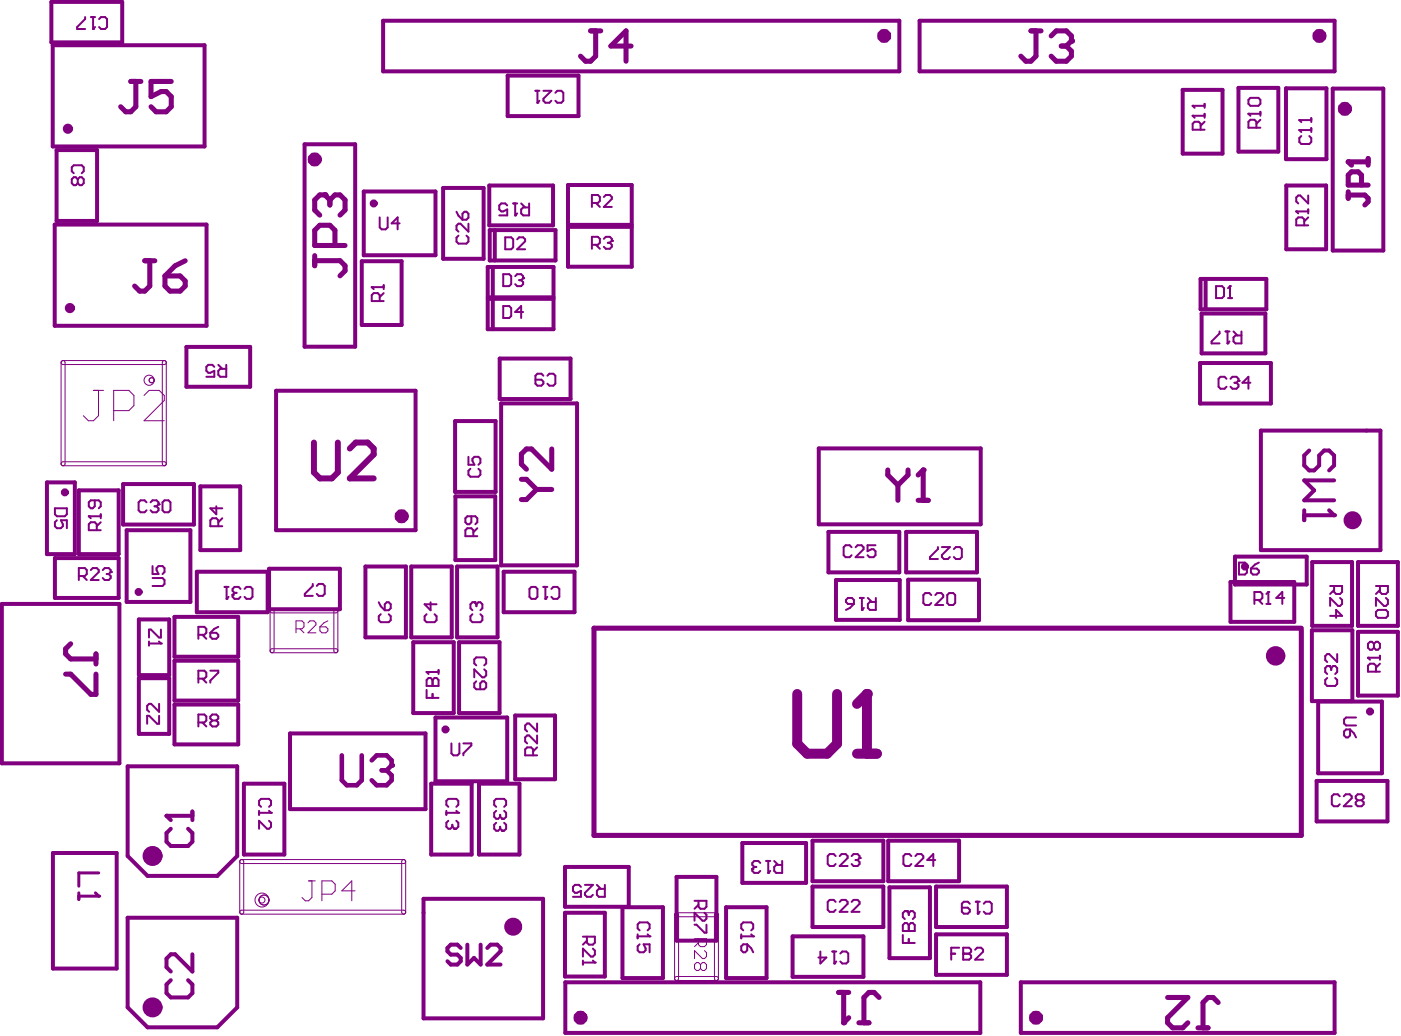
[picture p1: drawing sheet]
<svg xmlns="http://www.w3.org/2000/svg" width="234mm" height="173mm" viewBox="0 0 234 173" stroke-linecap="round" stroke-linejoin="round" font-family="sans-serif">
<g fill="none" stroke="#800080" stroke-width=".67">
<path d="M8.6 .3h11.8v6.8h-11.8zM8.8 7.6h25.4v16.9h-25.4zM64.1 3.5h86.3v8.4h-86.3zM84.9 12.6h11.8v6.8h-11.8zM153.8 3.5h69.3v8.4h-69.3zM197.7 15h6.7v10.7h-6.7zM207.1 14.7h6.6v10.7h-6.6zM215 14.8h6.8v11.8h-6.8zM222.8 14.8h8.5v27.1h-8.5zM9.1 37.5h25.4v17h-25.4zM9.5 25.1h6.7v11.8h-6.7zM50.9 24.1h8.5v33.9h-8.5z"/>
<path d="M60.8 32h12v10.7h-12zM74.1 31.4h6.8v11.9h-6.8zM81.8 31h10.7v6.7h-10.7zM81.9 38.5h11v5h-11zM82.7 38.5v5M95 30.9h10.6v6.7h-10.6zM95 37.9h10.6v6.7h-10.6zM215.1 31h6.6v10.7h-6.6zM31.2 58h10.6v6.7h-10.6zM60.5 43.7h6.6v10.6h-6.6zM81.5 44.6h11v5.1h-11zM81.5 50h11v5h-11z"/>
<path d="M82.4 44.6v5.1M82.4 50v5M83.5 59.9h11.9v6.8h-11.9zM200.7 46.6h11v5.1h-11zM200.9 52.4h10.7v6.7h-10.7zM201.6 46.6v5.1M46.2 65.3h23.3v23.3h-23.3zM76.1 70.4h6.8v11.8h-6.8zM83.8 67.4h12.7v27.1h-12.7zM136.9 75h27.1v12.7h-27.1zM200.6 60.7h11.9v6.8h-11.9zM210.8 72h20v20h-20z"/>
<path d="M7.8 80.7h4.7v11.9h-4.7zM9.2 93.3h10.6v6.7h-10.6zM13.2 82h6.6v10.6h-6.6zM20.6 80.9h11.8v6.8h-11.8zM21.2 88.6h10.6v12h-10.6zM32.9 95.6h11.9v6.8h-11.9zM33.5 81.3h6.7v10.7h-6.7zM45 95.1h11.8v6.8h-11.8zM61.1 94.7h6.8v11.9h-6.8zM68.8 94.7h6.7v11.9h-6.7zM76.1 83h6.7v10.6h-6.7zM76.4 94.7h6.8v11.9h-6.8z"/>
<path d="M84.2 95.6h11.9v6.8h-11.9zM138.5 88.9h11.9v6.8h-11.9zM139.8 97h10.6v6.6h-10.6zM151.5 88.9h11.9v6.8h-11.9zM151.8 96.9h11.9v6.8h-11.9zM205.7 97.3h10.7v6.7h-10.7zM206.5 93.1h12v4.6h-12zM219.4 94h6.7v10.6h-6.7zM227.1 94h6.6v10.6h-6.6zM.3 101h19.7v26.6h-19.7zM23.2 103.6h5.1v9.3h-5.1zM23.2 113.4h5.1v9.3h-5.1z"/>
<path d="M29.2 103.1h10.6v6.7h-10.6zM29.2 110.5h10.6v6.6h-10.6zM29.2 117.8h10.6v6.7h-10.6zM69.1 107.4h6.8v11.8h-6.8zM72.8 120h12v10.6h-12zM76.8 107.4h6.7v11.8h-6.7zM86.1 119.6h6.7v10.7h-6.7zM219.3 105.4h6.8v11.8h-6.8zM220.4 117.3h10.7v12h-10.7zM227.1 105.6h6.6v10.7h-6.6zM21.3 128.1h18.4v15l-3.4 3.3h-11.6l-3.4-3.3zM40.8 131h6.7v11.9h-6.7z"/>
<path d="M48.5 122.6h22.6v12.7h-22.6zM72.1 131h6.8v11.9h-6.8zM80.1 131h6.8v11.9h-6.8zM220.1 130.6h11.9v6.7h-11.9zM8.8 142.6h10.7v19.3h-10.7zM21.3 153.4h18.4v15l-3.4 3.4h-11.6l-3.4-3.4zM70.8 150.3h20v20h-20zM94.5 144.9h10.6v6.7h-10.6zM94.5 152.6h6.6v10.7h-6.6zM104.1 151.7h6.7v11.8h-6.7zM113.1 146.6h6.7v10.7h-6.7zM121.4 151.7h6.8v11.8h-6.8z"/>
<path d="M124.1 140.9h10.7v6.7h-10.7zM132.5 156.6h11.9v6.7h-11.9zM135.8 140.6h11.9v6.7h-11.9zM135.8 148.2h11.9v6.8h-11.9zM148.5 140.6h11.9v6.7h-11.9zM148.7 148.4h6.8v11.8h-6.8zM156.5 148.2h11.9v6.8h-11.9zM156.5 156.2h11.9v6.8h-11.9zM94.5 164.2h69.4v8.5h-69.4zM170.7 164.2h52.4v8.5h-52.4z"/>
</g>
<g fill="none" stroke="#800080" stroke-width=".17">
<path d="M10.3 60.4a.33 .33 0 0 1 .3-.1 .33 .33 0 0 1 .3 .3v16.9a.33 .33 0 0 1-.4 .4 .33 .33 0 0 1-.3-.4zM10.3 77.4l.2-.2h17a.33 .33 0 0 1 .3 .3 .33 .33 0 0 1-.3 .4h-17a.33 .33 0 0 1-.2-.5zM10.3 60.4l.2-.1h17a.33 .33 0 0 1 .3 .3 .33 .33 0 0 1-.3 .3h-17a.33 .33 0 0 1-.2-.5zM27.2 60.4a.33 .33 0 0 1 .4-.1 .33 .33 0 0 1 .2 .3v16.9a.33 .33 0 0 1-.3 .4 .33 .33 0 0 1-.4-.4zM45.2 108.6l.3-.1h10.7a.33 .33 0 0 1 .3 .3 .33 .33 0 0 1-.3 .3h-10.7a.33 .33 0 0 1-.3-.5zM45.3 101.9a.33 .33 0 0 1 .5 .2v6.7a.33 .33 0 0 1-.3 .3 .33 .33 0 0 1-.3-.3v-6.7zM45.3 101.9l10.9-.1a.33 .33 0 0 1 .3 .3 .33 .33 0 0 1-.3 .4h-10.7a.33 .33 0 0 1-.3-.3 .33 .33 0 0 1 .1-.3zM55.9 102a.33 .33 0 0 1 .3-.2 .33 .33 0 0 1 .3 .3v6.7a.33 .33 0 0 1-.3 .3 .33 .33 0 0 1-.4-.3zM40.1 143.9a.33 .33 0 0 1 .4-.2 .33 .33 0 0 1 .3 .3v8.5a.33 .33 0 0 1-.4 .3 .33 .33 0 0 1-.3-.3zM40.1 152.3l.3-.1h27.1a.33 .33 0 0 1 .3 .3 .33 .33 0 0 1-.3 .3h-27.1a.33 .33 0 0 1-.3-.5zM40.1 143.9l.3-.2h27.1a.33 .33 0 0 1 .3 .3 .33 .33 0 0 1-.3 .4h-27.1a.33 .33 0 0 1-.3-.5zM67.2 143.9a.33 .33 0 0 1 .4-.2 .33 .33 0 0 1 .2 .3v8.5a.33 .33 0 0 1-.3 .3 .33 .33 0 0 1-.3-.3z"/>
<path d="M112.8 152.8a.33 .33 0 0 1 .4-.2 .33 .33 0 0 1 .3 .3v10.7a.33 .33 0 0 1-.4 .3 .33 .33 0 0 1-.3-.3zM112.8 152.8l.3-.2h6.7a.33 .33 0 0 1 .3 .3 .33 .33 0 0 1-.3 .4h-6.7a.33 .33 0 0 1-.3-.5zM119.5 152.8a.33 .33 0 0 1 .4-.2 .33 .33 0 0 1 .2 .3v10.7a.33 .33 0 0 1-.3 .3 .33 .33 0 0 1-.3-.3zM112.8 163.4l.3-.1h6.7a.33 .33 0 0 1 .3 .3 .33 .33 0 0 1-.3 .3h-6.7a.33 .33 0 0 1-.3-.5z"/>
</g>
<path d="M217.6 105h-118.3v34.7h118.3v-34.3" fill="none" stroke="#800080" stroke-width=".85"/>
<path d="M78.3 76.4v1.3h1l-.3-.7v-.3l.3-.3h.7l.3 .3v.7l-.3 .3M78.7 78.4l-.4 .3v.7l.4 .3h1.3l.3-.3v-.7l-.3-.3M9.2 85h2v1l-.4 .3h-1.3l-.3-.3zM9.5 87l-.3 .3v.7l.3 .3h.7l.3-.3v-.4l-.3-.6h1v1.3M14.8 86.3h2M16.2 88.6v-.9l-.4-.4h-.6l-.4 .4v.9h2M16.8 87.3l-.6 .7M16.8 86v.7" fill="none" stroke="#800080" stroke-width=".33"/>
<circle cx="14.8" cy="86.3" r=".17" fill="#800080"/>
<path d="M14.8 86.3l.4 .4M15.8 83.7v1l-.3 .3h-.3l-.4-.3v-.7l.4-.3h1.3l.3 .3v.7l-.3 .3M24.9 107.3v.6M24.9 107.6h2M26.9 105.3v1.3h-.3l-1.4-1.3h-.3v1.3" fill="none" stroke="#800080" stroke-width=".33"/>
<circle cx="26.9" cy="107.6" r=".17" fill="#800080"/>
<path d="M36.2 84.7v1.3l-1-1h2M36.5 88v-1l-.3-.3h-.7l-.3 .3v1h2M37.2 86.7l-.7 .6M26.6 107.3l.3 .3M43.3 135.6v.6M43.3 135.9h2M43.6 134.9l-.3-.3v-.7l.3-.3h1.4l.3 .3v.7l-.3 .3" fill="none" stroke="#800080" stroke-width=".33"/>
<circle cx="45.3" cy="135.9" r=".17" fill="#800080"/>
<path d="M62.2 48h1.9M63.5 50.3v-1l-.3-.3h-.7l-.3 .3v1h1.9M64.1 49l-.6 .7M64.1 47.7v.6M45 135.6l.3 .3M45 137.2l.3 .4v.6l-.3 .4h-.4l-1.3-1.4v1.4" fill="none" stroke="#800080" stroke-width=".33"/>
<circle cx="62.2" cy="48" r=".17" fill="#800080"/>
<path d="M62.2 48l.3 .3M63.3 100.7l.4 .7 .6 .6M63.7 102.7l-.4 .3v.7l.4 .3h1.3l.3-.3v-.7l-.3-.3M64.3 101l.4-.3h.3l.3 .3v.7l-.3 .3h-.7zM71.3 114.7h2v-1l-.3-.3h-.3l-.4 .3v1M71.3 115.4v1.3h2M72.3 116v.7" fill="none" stroke="#800080" stroke-width=".33"/>
<circle cx="72.3" cy="114.7" r=".17" fill="#800080"/>
<path d="M71.3 114.7v-1l.4-.3h.3l.3 .3v1M71.3 112.4h2M73.3 112v.7" fill="none" stroke="#800080" stroke-width=".33"/>
<circle cx="71.3" cy="112.4" r=".17" fill="#800080"/>
<path d="M76.3 35.4l.4 .7 .6 .6M76.7 39.4l-.4 .3v.7l.4 .3h1.3l.3-.3v-.7l-.3-.3M77.3 35.7l.4-.3h.3l.3 .3v.7l-.3 .3h-.7zM78.3 37.4v1.3l-1.3-1.3h-.3l-.4 .3v.7l.4 .3M78.8 86.3v1l-.3 .4h-.4l-.3-.4v-.6l.3-.4h1.4l.3 .4v.6l-.3 .4M79.1 89.6v-1l-.3-.3h-.7l-.3 .3v1h2M79.8 88.3l-.7 .7M71.3 112.4l.4 .3M71.3 102.7l-.3 .3v.7l.3 .3h1.4l.3-.3v-.7l-.3-.3M72 100.7v1.3l-1-1h2M83 134.9l-.4-.3v-.7l.4-.3h1.3l.3 .3v.7l-.3 .3M84.3 135.6l.3 .3v.7l-.3 .3h-.3" fill="none" stroke="#800080" stroke-width=".33"/>
<circle cx="84" cy="136.9" r=".17" fill="#800080"/>
<path d="M83 135.6l-.4 .3v.7l.4 .3h.3l.3-.3M83.6 136.6l.4 .3M83.6 136.2v.4M84.3 137.6l.3 .3v.7l-.3 .3h-.3" fill="none" stroke="#800080" stroke-width=".33"/>
<circle cx="84" cy="138.9" r=".17" fill="#800080"/>
<path d="M83 137.6l-.4 .3v.7l.4 .3h.3l.3-.3M83.6 138.6l.4 .3M83.6 138.2v.4M97.5 156.6h2v1l-.4 .3h-.6l-.4-.3v-1M98.1 157.3l-.6 .6M99.1 158.6l.4 .3v.7l-.4 .3h-.3l-1.3-1.3v1.3M97.5 160.6v.7M97.5 160.9h2" fill="none" stroke="#800080" stroke-width=".33"/>
<circle cx="99.5" cy="160.9" r=".17" fill="#800080"/>
<path d="M123.9 156.2v.7M123.9 156.6h2M124.3 155.6l-.4-.4v-.6l.4-.4h1.3l.3 .4v.6l-.3 .4M99.1 160.6l.4 .3" fill="none" stroke="#800080" stroke-width=".33"/>
<circle cx="125.9" cy="156.6" r=".17" fill="#800080"/>
<path d="M123.9 158.2l.4-.3h.6v1l-.3 .3h-.3l-.4-.3zM124.9 157.9l.7 .7 .3 .6M125.6 156.2l.3 .4M150.9 156.3v1.4h2M150.9 155.7h2v-1l-.3-.4h-.3l-.4 .4v1M151.9 157v.7" fill="none" stroke="#800080" stroke-width=".33"/>
<circle cx="151.9" cy="155.7" r=".17" fill="#800080"/>
<path d="M150.9 155.7v-1l.4-.4h.3l.3 .4v1M151.6 152.3h-.3l-.4 .4v.6l.4 .4" fill="none" stroke="#800080" stroke-width=".33"/>
<circle cx="151.6" cy="152.3" r=".17" fill="#800080"/>
<path d="M199.4 19.4h2M201.4 19v.7M200.7 21.7v-1l-.3-.3h-.7l-.3 .3v1h2M201.4 20.4l-.7 .6M151.6 152.3l.3 .4M151.9 152.7v.3M151.9 152.7l.4-.4h.3l.3 .4v.6l-.3 .4" fill="none" stroke="#800080" stroke-width=".33"/>
<circle cx="199.4" cy="19.4" r=".17" fill="#800080"/>
<path d="M199.4 19.4l.3 .3M199.4 17.7h2M201.4 17.4v.6" fill="none" stroke="#800080" stroke-width=".33"/>
<circle cx="199.4" cy="17.7" r=".17" fill="#800080"/>
<path d="M199.4 17.7l.3 .3M217.2 21.7h2M217.6 22.7l-.4 .4v.6l.4 .4h1.3l.3-.4v-.6l-.3-.4M219.2 21.4v.7" fill="none" stroke="#800080" stroke-width=".33"/>
<circle cx="217.2" cy="21.7" r=".17" fill="#800080"/>
<path d="M219.2 19.7v.7M217.2 21.7l.4 .4M217.2 20.1h2" fill="none" stroke="#800080" stroke-width=".33"/>
<circle cx="217.2" cy="20.1" r=".17" fill="#800080"/>
<path d="M217.2 20.1l.4 .3M38.9 99.5v.3l.3 .3h.7l.3-.3M40.9 98.5l.3-.4h.7l.3 .4v1.3l-.3 .3h-.7l-.3-.3M226.7 120h-1.6l-.4 .3v.7l.4 .3h1.6M224.7 122.3l.4-.3h.6v1l-.3 .3h-.3l-.4-.3zM225.7 122l.7 .6 .3 .7" fill="none" stroke="#800080" stroke-width=".33"/>
<circle cx="38.9" cy="99.5" r=".17" fill="#800080"/>
<path d="M37.6 98.1h.6M37.9 98.1v2M39.2 99.1l-.3 .4M39.2 99.1h.4M40.2 98.5l-.3-.4h-.7l-.3 .4v.3l.3 .3" fill="none" stroke="#800080" stroke-width=".33"/>
<circle cx="37.9" cy="100.1" r=".17" fill="#800080"/>
<path d="M24.5 84l-.3-.3h-.7l-.3 .3v1.3l.3 .4h.7l.3-.4M25.2 84l.3-.3h.7l.3 .3v.3M38.2 99.8l-.3 .3" fill="none" stroke="#800080" stroke-width=".33"/>
<circle cx="26.5" cy="84.3" r=".17" fill="#800080"/>
<path d="M25.8 84.7h.4M26.2 84.7l.3 .3v.3l-.3 .4h-.7l-.3-.4M26.5 84.3l-.3 .4M27.5 83.7h.7l.3 .3v1.3l-.3 .4h-.7l-.3-.4v-1.3zM90.9 98.1h.6M91.2 98.1v2M92.2 98.5l.3-.4h.7l.3 .4v1.3l-.3 .3h-.7l-.3-.3M75.5 124.3v1.7l.3 .3h.7l.3-.3v-1.7M77.5 124.3h1.3v.3l-1.3 1.4v.3" fill="none" stroke="#800080" stroke-width=".33"/>
<path d="M49.5 105.1h1l.3-.3v-.7l-.3-.3h-1v2M50.2 105.1l.6 .7M51.5 104.1l.3-.3h.7l.3 .3v.4l-1.3 1.3h1.3M53.5 104.8h1l.3 .3v.4l-.3 .3h-.7l-.3-.3zM54.8 103.8l-.6 .3-.7 .7" fill="none" stroke="#800080" stroke-width=".17"/>
<circle cx="91.2" cy="100.1" r=".17" fill="#800080"/>
<path d="M89.5 15.2h.7M89.9 15.2v2M90.9 15.2h1.3l-1.3 1.3v.3l.3 .4h.7l.3-.4M92.9 15.5l.3-.3h.7l.3 .3v1.3l-.3 .4h-.7l-.3-.4M90.9 62.8l-.4-.3h-.6l-.4 .3v1.4l.4 .3h.6l.4-.3v-.4l-.4-.3h-1M91.5 62.8l.4-.3h.6l.4 .3v1.4l-.4 .3h-.6l-.4-.3M88.9 98.1h.6l.4 .4v1.3l-.4 .3h-.6l-.4-.3v-1.3zM91.5 99.8l-.3 .3" fill="none" stroke="#800080" stroke-width=".33"/>
<circle cx="89.9" cy="17.2" r=".17" fill="#800080"/>
<path d="M90.2 16.8l-.3 .4M159 159.5h.7M160.4 158.5h-1.4v2M161 158.5v2h1l.4-.4v-.3l-.4-.3h-1" fill="none" stroke="#800080" stroke-width=".33"/>
<circle cx="161" cy="159.5" r=".17" fill="#800080"/>
<path d="M212.1 99v2M209.7 100.3h1l.4-.3v-.7l-.4-.3h-1v2M210.4 100.3l.7 .7M211.7 101h.7M161 158.5h1l.4 .3v.3l-.4 .4h-1M163 158.8l.4-.3h.6l.4 .3v.3l-1.4 1.4h1.4" fill="none" stroke="#800080" stroke-width=".33"/>
<circle cx="212.1" cy="99" r=".17" fill="#800080"/>
<path d="M99 33.9h1l.3-.3v-.7l-.3-.3h-1v2M99.6 33.9l.7 .7M101 32.9l.3-.3h.7l.3 .3v.4l-1.3 1.3h1.3M101 39.9l.3-.3h.7l.3 .3v.4M99 40.9h1l.3-.3v-.7l-.3-.3h-1v2M99.6 40.9l.7 .7M35.8 61.3l-.3-.3h-.7l-.3 .3v.7l.3 .3h.4l.6-.3v1h-1.3M36.5 61l.7 .7M37.8 61v2h-1l-.3-.3v-.7l.3-.3h1M212.1 99l-.4 .3M214.7 100h-1.3l1-1v2" fill="none" stroke="#800080" stroke-width=".33"/>
<circle cx="102.3" cy="40.3" r=".17" fill="#800080"/>
<path d="M101.6 40.6h.4M102 40.6l.3 .3v.4l-.3 .3h-.7l-.3-.3M102.3 40.3l-.3 .3M143.8 100h.6M144.1 100v2M145.1 100l.7 .6M146.4 100v2h-1l-.3-.4v-.6l.3-.4h1" fill="none" stroke="#800080" stroke-width=".33"/>
<circle cx="144.1" cy="102" r=".17" fill="#800080"/>
<path d="M141.8 100h.6l.4 .3v.7h-1l-.4-.4v-.3zM155.7 99.5l-.3-.3h-.7l-.3 .3v1.3l.3 .4h.7l.3-.4M156.4 99.5l.3-.3h.7l.3 .3v.3l-1.3 1.4h1.3M158.4 99.5l.3-.3h.7l.3 .3v1.3l-.3 .4h-.7l-.3-.4zM207.2 94.1h1l.3 .3v1.3l-.3 .4h-1zM209.2 95.1h1l.3 .3v.3l-.3 .4h-.7l-.3-.4zM210.5 94.1l-.7 .3-.6 .7M142.8 101l-.7 .6-.7 .4M144.4 101.6l-.3 .4" fill="none" stroke="#800080" stroke-width=".33"/>
<path d="M13.2 149.3v1.1M13.2 149.8h3.3M16.5 145.9h-3.3v2.3" fill="none" stroke="#800080" stroke-width=".5"/>
<circle cx="16.5" cy="149.8" r=".25" fill="#800080"/>
<path d="M16 149.3l.5 .5" fill="none" stroke="#800080" stroke-width=".5"/>
<path d="M12.3 29l-.3-.4v-.6l.3-.4h1.4l.3 .4v.6l-.3 .4M13 30l.3-.4h.4l.3 .4v.6l-.3 .4h-.4l-.3-.4M13 30l-.3-.4h-.4l-.3 .4v.6l.3 .4h.4l.3-.4M13 30v.6M25.5 96.6h1.7l.3 .4v.6l-.3 .4h-1.7M25.5 94.6v1.4h1l-.3-.7v-.3l.3-.4h.7l.3 .4v.6l-.3 .4M26.6 117.7v1.3l-1.3-1.3h-.4l-.3 .3v.7l.3 .3M26.6 119.7v1.3h-.3l-1.4-1.3h-.3v1.3M74.6 135.6v.6M74.6 135.9h2M75 134.9l-.4-.3v-.7l.4-.3h1.3l.3 .3v.7l-.3 .3" fill="none" stroke="#800080" stroke-width=".33"/>
<circle cx="76.6" cy="135.9" r=".17" fill="#800080"/>
<path d="M76.3 135.6l.3 .3M76.3 137.2l.3 .4v.6l-.3 .4h-.3" fill="none" stroke="#800080" stroke-width=".33"/>
<circle cx="76" cy="138.6" r=".17" fill="#800080"/>
<path d="M79 102.7l-.3 .3v.7l.3 .3h1.3l.4-.3v-.7l-.4-.3M79.3 100.7h-.3l-.3 .3v.7l.3 .3M75 137.2l-.4 .4v.6l.4 .4h.3l.3-.4M75.6 138.2l.4 .4M75.6 137.9v.3" fill="none" stroke="#800080" stroke-width=".33"/>
<path d="M92.3 75.1v3.3l-3.4-3.3h-.9l-.8 .8v1.7l.8 .8M87.2 80.1h.8l1.7 1.7M89.7 81.8l-1.7 1.7h-.8M89.7 81.8h2.6" fill="none" stroke="#800080" stroke-width=".85"/>
<circle cx="79.3" cy="100.7" r=".17" fill="#800080"/>
<path d="M79.3 100.7l.4 .3M79.7 101v.4M79.7 101l.3-.3h.3l.4 .3v.7l-.4 .3M106.6 156.2v.7M106.6 156.6h2M106.9 155.6l-.3-.4v-.6l.3-.4h1.4l.3 .4v.6l-.3 .4M116.1 150.6h2v1l-.3 .3h-.7l-.3-.3v-1M116.1 154.6h.4l1.3 1.3h.3v-1.3M116.8 151.3l-.7 .6M117.8 152.6l.3 .3v.7l-.3 .3h-.3l-1.4-1.3v1.3" fill="none" stroke="#800080" stroke-width=".33"/>
<path d="M116.1 156.9h2v1l-.3 .4h-.7l-.3-.4v-1M116.8 157.6l-.7 .7M117.8 158.9l.3 .4v.6l-.3 .4h-.3l-1.4-1.4v1.4M117.1 161.3l.4-.4h.3l.3 .4v.6l-.3 .4h-.3l-.4-.4M117.1 161.3l-.3-.4h-.3l-.4 .4v.6l.4 .4h.3l.3-.4M117.1 161.3v.6" fill="none" stroke="#800080" stroke-width=".17"/>
<circle cx="108.6" cy="156.6" r=".17" fill="#800080"/>
<path d="M228.7 110h2M230.1 112.3v-1l-.4-.3h-.6l-.4 .3v1h2M230.7 111l-.6 .6M230.7 109.6v.7M106.9 157.9l-.3 .3v.7l.3 .3h.7l.3-.3v-.3l-.3-.7h1v1.3M108.3 156.2l.3 .4" fill="none" stroke="#800080" stroke-width=".33"/>
<circle cx="228.7" cy="110" r=".17" fill="#800080"/>
<g fill="none" stroke="#800080" stroke-width=".33">
<path d="M222.4 98h2v1l-.3 .3h-.7l-.3-.3v-1M223.1 98.6l-.7 .7M224.1 100l.3 .3v.7l-.3 .3h-.4l-1.3-1.3v1.3M230.1 98h2v1l-.4 .3h-.6l-.4-.3v-1M230.7 98.6l-.6 .7M231.7 100l.4 .3v.7l-.4 .3h-.3l-1.3-1.3v1.3M221.9 113.4l-.3 .3v.7l.3 .3h1.3l.4-.3v-.7l-.4-.3M222.2 111.4h-.3l-.3 .3v.7l.3 .3M222.4 103h2l-1-1v1.3M228.7 110l.4 .3M229.7 107.6l-.3-.3h-.3l-.4 .3v.7l.4 .3h.3l.3-.3M229.7 107.6l.4-.3h.3l.3 .3v.7l-.3 .3h-.3l-.4-.3"/>
<path d="M229.7 107.6v.7M230.1 102.3l.3-.3h1.3l.4 .3v.7l-.4 .3h-1.3l-.3-.3z"/>
</g>
<circle cx="222.2" cy="111.4" r=".17" fill="#800080"/>
<path d="M222.2 111.4l.4 .3M222.6 111.7v.3M222.6 111.7l.3-.3h.3l.4 .3v.7l-.4 .3M223.6 109.4v1.3l-1.4-1.3h-.3l-.3 .3v.7l.3 .3" fill="none" stroke="#800080" stroke-width=".33"/>
<path d="M11 112.7h.8l3.4 3.4h.8v-3.4M11.8 107.6l-.8 .9v.8l.8 .9h4.2M16 109.3v1.7" fill="none" stroke="#800080" stroke-width=".85"/>
<path d="M27.8 136.4h4.4M28.6 138.6l-.8 .7v1.4l.8 .7h2.8l.8-.7v-1.4l-.8-.7M32.2 135.7v1.4M32.2 159.6v2.8l-2.9-2.8h-.7l-.8 .7v1.4l.8 .7M28.6 163.9l-.8 .7v1.4l.8 .8h2.8l.8-.8v-1.4l-.8-.7" fill="none" stroke="#800080" stroke-width=".67"/>
<circle cx="27.8" cy="136.4" r=".33" fill="#800080"/>
<path d="M27.8 136.4l.8 .7" fill="none" stroke="#800080" stroke-width=".67"/>
<path d="M54.3 32.6h-.8l-.9 .8v1.7l.9 .9M52.6 42.7v1.7M52.6 43.6h4.2l.9 .8v.9l-.9 .8M56 41v-2.5l-.8-.8h-1.7l-.9 .8v2.5h5.1" fill="none" stroke="#800080" stroke-width=".85"/>
<circle cx="54.3" cy="32.6" r=".42" fill="#800080"/>
<path d="M54.3 32.6l.9 .8M55.2 33.4v.9M55.2 33.4l.8-.8h.8l.9 .8v1.7l-.9 .9" fill="none" stroke="#800080" stroke-width=".85"/>
<path d="M208.7 19h2M210.7 18.7v.7M210.1 21.4v-1l-.4-.4h-.6l-.4 .4v1h2M210.7 20l-.6 .7M79.6 111.2l-.3-.3v-.7l.3-.3h1.4l.3 .3v.7l-.3 .3M79.6 113.9l-.3 .3v.7l.3 .3h1.4l.3-.3v-.7l-.3-.3h-.4l-.3 .3v1M81 111.9l.3 .3v.7l-.3 .3h-.4l-1.3-1.3v1.3M89.1 126.3v-1l-.3-.3h-.7l-.3 .3v1h2M89.8 121v1.3l-1.3-1.3h-.4l-.3 .3v.7l.3 .3M89.8 123v1.3l-1.3-1.3h-.4l-.3 .3v.7l.3 .3M89.8 125l-.7 .6" fill="none" stroke="#800080" stroke-width=".33"/>
<circle cx="208.7" cy="19" r=".17" fill="#800080"/>
<path d="M208.7 19l.4 .4M209.1 16.4h1.3l.3 .3v.7l-.3 .3h-1.3l-.4-.3v-.7zM216.7 35.3h2M218.1 37.7v-1l-.4-.4h-.6l-.4 .4v1h2M218.7 36.3l-.6 .7M218.7 35v.7" fill="none" stroke="#800080" stroke-width=".33"/>
<circle cx="216.7" cy="35.3" r=".17" fill="#800080"/>
<path d="M216.7 35.3l.4 .4M218.7 32.7v1.3l-1.3-1.3h-.3l-.4 .3v.7l.4 .3" fill="none" stroke="#800080" stroke-width=".33"/>
<path d="M218.9 75.3l-.8 .9v1.6l.8 .9h.8l.9-.9v-1.6l.8-.9h.8l.9 .9v1.6l-.9 .9M218.1 85.3v1.7M218.1 86.1h5M223.1 80.3h-5l1.6 1.7-1.6 1.6h5" fill="none" stroke="#800080" stroke-width=".67"/>
<circle cx="223.1" cy="86.1" r=".33" fill="#800080"/>
<path d="M222.2 85.3l.9 .8" fill="none" stroke="#800080" stroke-width=".67"/>
<path d="M225.4 32.1v1.1M225.4 32.6h2.8l.6 .6v.5l-.6 .6M225.4 27.1h3.4M227.6 30.9v-1.6l-.5-.6h-1.1l-.6 .6v1.6h3.4M228.8 26.5v1.1" fill="none" stroke="#800080" stroke-width=".85"/>
<circle cx="225.4" cy="27.1" r=".42" fill="#800080"/>
<path d="M225.4 27.1l.6 .5" fill="none" stroke="#800080" stroke-width=".85"/>
<path d="M15.2 2.9h.7M15.6 2.9v2M16.6 3.2l.3-.3h.7l.3 .3v1.3l-.3 .4h-.7l-.3-.4M52.3 97.6v.4l-1.3 1.3v.3h1.3M53 98l.3-.4h.7l.3 .4v1.3l-.3 .3h-.7l-.3-.3M33.2 106.1h1l.3-.3v-.7l-.3-.3h-1v2M33.2 113.5h1l.3-.4v-.6l-.3-.4h-1v2M33.8 113.5l.7 .6M33.8 106.1l.7 .7M35.2 112.1h1.3v.4l-1.3 1.3v.3M35.2 105.8h1l.3 .3v.4l-.3 .3h-.7l-.3-.3zM36.5 104.8l-.7 .3-.6 .7" fill="none" stroke="#800080" stroke-width=".33"/>
<circle cx="15.6" cy="4.9" r=".17" fill="#800080"/>
<path d="M14.2 2.9v.3l-1.3 1.3v.4h1.3M15.9 4.5l-.3 .4M139.2 159.1h.6M139.5 159.1v2M140.5 159.4l.3-.3h.7l.3 .3v1.4l-.3 .3h-.7l-.3-.3" fill="none" stroke="#800080" stroke-width=".33"/>
<circle cx="139.5" cy="161.1" r=".17" fill="#800080"/>
<path d="M128.1 143.9h.7M128.4 143.9v2M129.4 143.9l.7 .7M130.8 143.9v2h-1l-.4-.3v-.7l.4-.3h1M137.2 159.1v2l1-1h-1.4M139.7 150.8l-.3-.3h-.7l-.3 .3v1.3l.3 .4h.7l.3-.4M140.4 150.8l.3-.3h.7l.3 .3v.3l-1.3 1.4h1.3M142.4 150.8l.3-.3h.7l.3 .3v.3l-1.3 1.4h1.3M139.8 160.8l-.3 .3" fill="none" stroke="#800080" stroke-width=".33"/>
<circle cx="128.4" cy="145.9" r=".17" fill="#800080"/>
<path d="M125.8 145.3v.3l.3 .3h.7l.3-.3M128.8 145.6l-.4 .3" fill="none" stroke="#800080" stroke-width=".33"/>
<circle cx="125.8" cy="145.3" r=".17" fill="#800080"/>
<g fill="none" stroke="#800080" stroke-width=".33">
<path d="M63.5 36.3v1.7l.3 .3h.7l.3-.3v-1.7M66.8 37.3h-1.3l1-1v2M84.1 51.2h1l.4 .3v1.3l-.4 .4h-1zM87.5 52.2h-1.4l1-1v2M205.1 63.3l-.4-.3h-.6l-.4 .3v1.4l.4 .3h.6l.4-.3M205.7 63.3l.4-.3h.6l.4 .3v.4M142.4 91.5l-.3-.3h-.7l-.3 .3v1.3l.3 .4h.7l.3-.4M143.1 91.5l.3-.3h.7l.3 .3v.3l-1.3 1.4h1.3M146.4 91.2h-1.4v1l.7-.4h.3l.4 .4v.6l-.4 .4h-.6l-.4-.4M156.8 91.5v.3l-1.3 1.3v.4h1.3M157.5 91.5h1.3l-1.3 1.3v.3l.3 .4h.7l.3-.4M159.5 91.8l.3-.3h.7l.3 .3v1.3l-.3 .4h-.7l-.3-.4"/>
<path d="M224 133.1l-.3-.3h-.7l-.3 .3v1.4l.3 .3h.7l.3-.3M224.7 133.1l.3-.3h.7l.3 .3v.4l-1.3 1.3h1.3M227 133.8l-.3-.3v-.4l.3-.3h.7l.3 .3v.4l-.3 .3M227 133.8l-.3 .3v.4l.3 .3h.7l.3-.3v-.4l-.3-.3M227 133.8h.7M126.1 144.9l-.3 .4M126.1 144.9h.3M127.1 144.3l-.3-.4h-.7l-.3 .4v.3l.3 .3"/>
</g>
<circle cx="207.1" cy="63.7" r=".17" fill="#800080"/>
<g fill="none" stroke="#800080" stroke-width=".33">
<path d="M206.4 64h.3M206.7 64l.4 .3v.4l-.4 .3h-.6l-.4-.3M207.1 63.7l-.4 .3M209.1 64h-1.4l1-1v2M13.2 96.3h1l.3-.3v-.7l-.3-.3h-1v2M13.8 96.3l.7 .7M15.2 95.3l.3-.3h.7l.3 .3v.3l-1.3 1.4h1.3M17.2 95.3l.3-.3h.7l.3 .3v.3M33.2 120.8h1l.3-.3v-.7l-.3-.3h-1v2M33.8 120.8l.7 .7M35.5 120.5l-.3-.4v-.3l.3-.3h.7l.3 .3v.3l-.3 .4M35.5 120.5l-.3 .3v.3l.3 .4h.7l.3-.4v-.3l-.3-.3"/>
<path d="M35.5 120.5h.7"/>
</g>
<circle cx="18.5" cy="95.6" r=".17" fill="#800080"/>
<path d="M17.8 96h.4M18.2 96l.3 .3v.3l-.3 .4h-.7l-.3-.4M18.5 95.6l-.3 .4M97.1 148.3l-.3-.4h-.7l-.3 .4v.6l.3 .4h.4l.6-.4v1h-1.3M97.8 147.9h1.3l-1.3 1.4v.3l.3 .3h.7l.3-.3M99.8 147.9l.7 .7M101.1 147.9v2h-1l-.3-.3v-.7l.3-.3h1M139.7 143.1l-.3-.3h-.7l-.3 .3v1.4l.3 .3h.7l.3-.3M140.4 143.1l.3-.3h.7l.3 .3v.4l-1.3 1.3h1.3M142.4 143.1l.3-.3h.7l.3 .3v.4" fill="none" stroke="#800080" stroke-width=".33"/>
<path d="M77 158.5l-.5-.6h-1.1l-.6 .6v.6l.6 .5h1.1l.5 .6v.5l-.5 .6h-1.1l-.6-.6M78.1 157.9v3.4l1.2-1.1 1.1 1.1v-3.4M81.5 158.5l.5-.6h1.1l.6 .6v.6l-2.2 2.2h2.2" fill="none" stroke="#800080" stroke-width=".67"/>
<circle cx="143.7" cy="143.5" r=".17" fill="#800080"/>
<path d="M85.8 34h.7M86.1 34v2M87.1 34l.7 .7M88.5 34v2h-1l-.4-.3v-.7l.4-.3h1M143.1 143.8h.3M143.4 143.8l.3 .3v.4l-.3 .3h-.7l-.3-.3M143.7 143.5l-.3 .3" fill="none" stroke="#800080" stroke-width=".33"/>
<circle cx="86.1" cy="36" r=".17" fill="#800080"/>
<path d="M84.8 34.3l-.3-.3h-.7l-.3 .3v.7l.3 .3h.3l.7-.3v1h-1.3M86.5 35.7l-.4 .3M84.1 45.8h1l.4 .4v1.3l-.4 .3h-1zM86.1 46.2l.4-.4h.6l.4 .4v.3" fill="none" stroke="#800080" stroke-width=".33"/>
<circle cx="87.5" cy="46.5" r=".17" fill="#800080"/>
<path d="M84.5 39.7h1l.3 .3v1.3l-.3 .4h-1zM86.5 40l.3-.3h.7l.3 .3v.3l-1.3 1.4h1.3M86.8 46.8h.3M87.1 46.8l.4 .4v.3l-.4 .3h-.6l-.4-.3M87.5 46.5l-.4 .3M204.9 55.4h.7M205.2 55.4v2M206.2 55.4l.7 .7M207.6 55.4v2h-1l-.4-.3v-.7l.4-.3h1" fill="none" stroke="#800080" stroke-width=".33"/>
<path d="M98.7 5.2h1.7M99.6 5.2v4.2l-.9 .8h-.8l-.8-.8M105.5 7.7h-3.4l2.6-2.5v5" fill="none" stroke="#800080" stroke-width=".85"/>
<circle cx="205.2" cy="57.4" r=".17" fill="#800080"/>
<path d="M203.3 47.8h1l.4 .4v1.3l-.4 .3h-1zM203.9 55.4v.4l-1.3 1.3v.3h1.3M205.3 49.8h.7M205.6 57.1l-.4 .3M205.7 47.8v2" fill="none" stroke="#800080" stroke-width=".33"/>
<circle cx="205.7" cy="47.8" r=".17" fill="#800080"/>
<path d="M205.7 47.8l-.4 .4" fill="none" stroke="#800080" stroke-width=".33"/>
<path d="M172.4 5.2h1.7M173.2 5.2v4.2l-.8 .8h-.9l-.8-.8M175.8 6l.8-.8h1.7l.8 .8v.9" fill="none" stroke="#800080" stroke-width=".85"/>
<circle cx="179.1" cy="6.9" r=".42" fill="#800080"/>
<path d="M177.4 7.7h.9M178.3 7.7l.8 .8v.9l-.8 .8h-1.7l-.8-.8M179.1 6.9l-.8 .8M140.2 165.9h1.7M141.1 165.9v5.1M143.6 171h1.7M147 166.8l-.9-.9h-.8l-.9 .9v4.2" fill="none" stroke="#800080" stroke-width=".85"/>
<circle cx="141.1" cy="171" r=".42" fill="#800080"/>
<path d="M141.9 170.2l-.8 .8" fill="none" stroke="#800080" stroke-width=".85"/>
<path d="M163.1 150.8h.7M163.5 150.8v2M164.5 151.1l.3-.3h.7l.3 .3v1.3l-.3 .4h-.7l-.3-.4" fill="none" stroke="#800080" stroke-width=".33"/>
<circle cx="163.5" cy="152.8" r=".17" fill="#800080"/>
<path d="M152.4 143.1l-.4-.3h-.6l-.4 .3v1.4l.4 .3h.6l.4-.3M153 143.1l.4-.3h.6l.4 .3v.4l-1.4 1.3h1.4M156.4 143.8h-1.4l1-1v2M162.1 151.1l-.3-.3h-.6l-.4 .3v1.3l.4 .4h.6l.3-.4v-.3l-.3-.3h-1M163.8 152.4l-.3 .4" fill="none" stroke="#800080" stroke-width=".33"/>
<path d="M51.6 147.3h1.1M52.2 147.3v2.8l-.6 .5h-.6l-.5-.5M53.8 149.5h1.7l.5-.6v-1.1l-.5-.5h-1.7v3.3M59.4 148.9h-2.2l1.6-1.6v3.3" fill="none" stroke="#800080" stroke-width=".17"/>
<path d="M133.3 116v8.4l1.7 1.6h3.3l1.7-1.6v-8.4M145 116v10M143.3 126h3.3" fill="none" stroke="#800080" stroke-width="1.7"/>
<circle cx="145" cy="116" r=".83" fill="#800080"/>
<path d="M145 116l-1.7 1.7" fill="none" stroke="#800080" stroke-width="1.7"/>
<path d="M57.2 126.3v4.2l.8 .8h1.7l.8-.8v-4.2M62.1 127.1l.9-.8h1.6l.9 .8v.9" fill="none" stroke="#800080" stroke-width=".77"/>
<circle cx="65.5" cy="128" r=".38" fill="#800080"/>
<path d="M63.8 128.8h.8M64.6 128.8l.9 .8v.9l-.9 .8h-1.6l-.9-.8M65.5 128l-.9 .8" fill="none" stroke="#800080" stroke-width=".77"/>
<path d="M15.6 65.3h1.7M16.5 65.3v4.2l-.9 .8h-.8l-.9-.8M19 68.7h2.5l.9-.9v-1.7l-.9-.8h-2.5v5M24.1 66.1l.8-.8h1.7l.9 .8v.9l-3.4 3.3h3.4" fill="none" stroke="#800080" stroke-width=".17"/>
<path d="M52.5 74v5l1 1h2l1-1v-5M58.5 75l1-1h2l1 1v1l-4 4h4" fill="none" stroke="#800080" stroke-width="1"/>
<g fill="none" stroke="#800080" stroke-width=".85">
<path d="M21.9 13.6h1.7M22.7 13.6v4.2l-.8 .9h-.9l-.8-.9M28.6 13.6h-3.3v2.6l1.6-.9h.9l.8 .9v1.6l-.8 .9h-1.7l-.8-.9M24.2 43.6h1.7M25 43.6v4.2l-.8 .9h-.8l-.9-.9M27.6 46.1h2.5l.9 .9v.8l-.9 .9h-1.7l-.8-.9zM31 43.6l-1.7 .8-1.7 1.7M148.4 78.6v.8l1.7 1.7M151.8 78.6v.8l-1.7 1.7M154.4 78.6v5.1M150.1 81.1v2.6M153.5 83.7h1.7"/>
<path d="M195.2 166.8h3.4l-3.4 3.4v.8l.9 .8h1.7l.8-.8M200.3 171.8h1.7M203.7 167.6l-.9-.8h-.8l-.9 .8v4.2"/>
</g>
<circle cx="154.4" cy="78.6" r=".42" fill="#800080"/>
<g fill="none" stroke="#800080" stroke-width=".85">
<path d="M154.4 78.6l-.9 .8"/>
<circle cx="11.4" cy="21.5" r=".42"/>
<circle cx="11.7" cy="51.5" r=".42"/>
</g>
<g fill="none" stroke="#800080" stroke-width=".67">
<circle cx="62.5" cy="34" r=".33"/>
<circle cx="10.8" cy="82.3" r=".33"/>
<circle cx="23.2" cy="99" r=".33"/>
<circle cx="208.2" cy="94.7" r=".33"/>
<circle cx="229.1" cy="119" r=".33"/>
<circle cx="74.5" cy="122" r=".33"/>
</g>
<g fill="none" stroke="#800080" stroke-width=".17">
<path d="M24.9 63.6h.1"/>
<circle cx="24.9" cy="63.6" r=".85"/>
<circle cx="25.4" cy="63.6" r=".42"/>
<circle cx="43.8" cy="150.5" r="1.17"/>
<circle cx="43.8" cy="150.5" r=".5"/>
<circle cx="44.1" cy="150.5" r=".83"/>
</g>
<g fill="none" stroke="#800080" stroke-width="1.7">
<circle cx="147.8" cy="6" r=".33"/>
<circle cx="220.6" cy="6" r=".33"/>
<circle cx="224.9" cy="18.2" r=".33"/>
<circle cx="52.6" cy="26.7" r=".33"/>
<circle cx="67.1" cy="86.3" r=".33"/>
<circle cx="226.1" cy="87" r=".67"/>
<circle cx="213.3" cy="109.7" r=".79"/>
<circle cx="25.5" cy="143.1" r=".83"/>
<circle cx="85.8" cy="154.9" r=".67"/>
<circle cx="25.5" cy="168.4" r=".83"/>
<circle cx="97.1" cy="170.2" r=".33"/>
<circle cx="173.2" cy="170.2" r=".33"/>
</g>
</svg>
